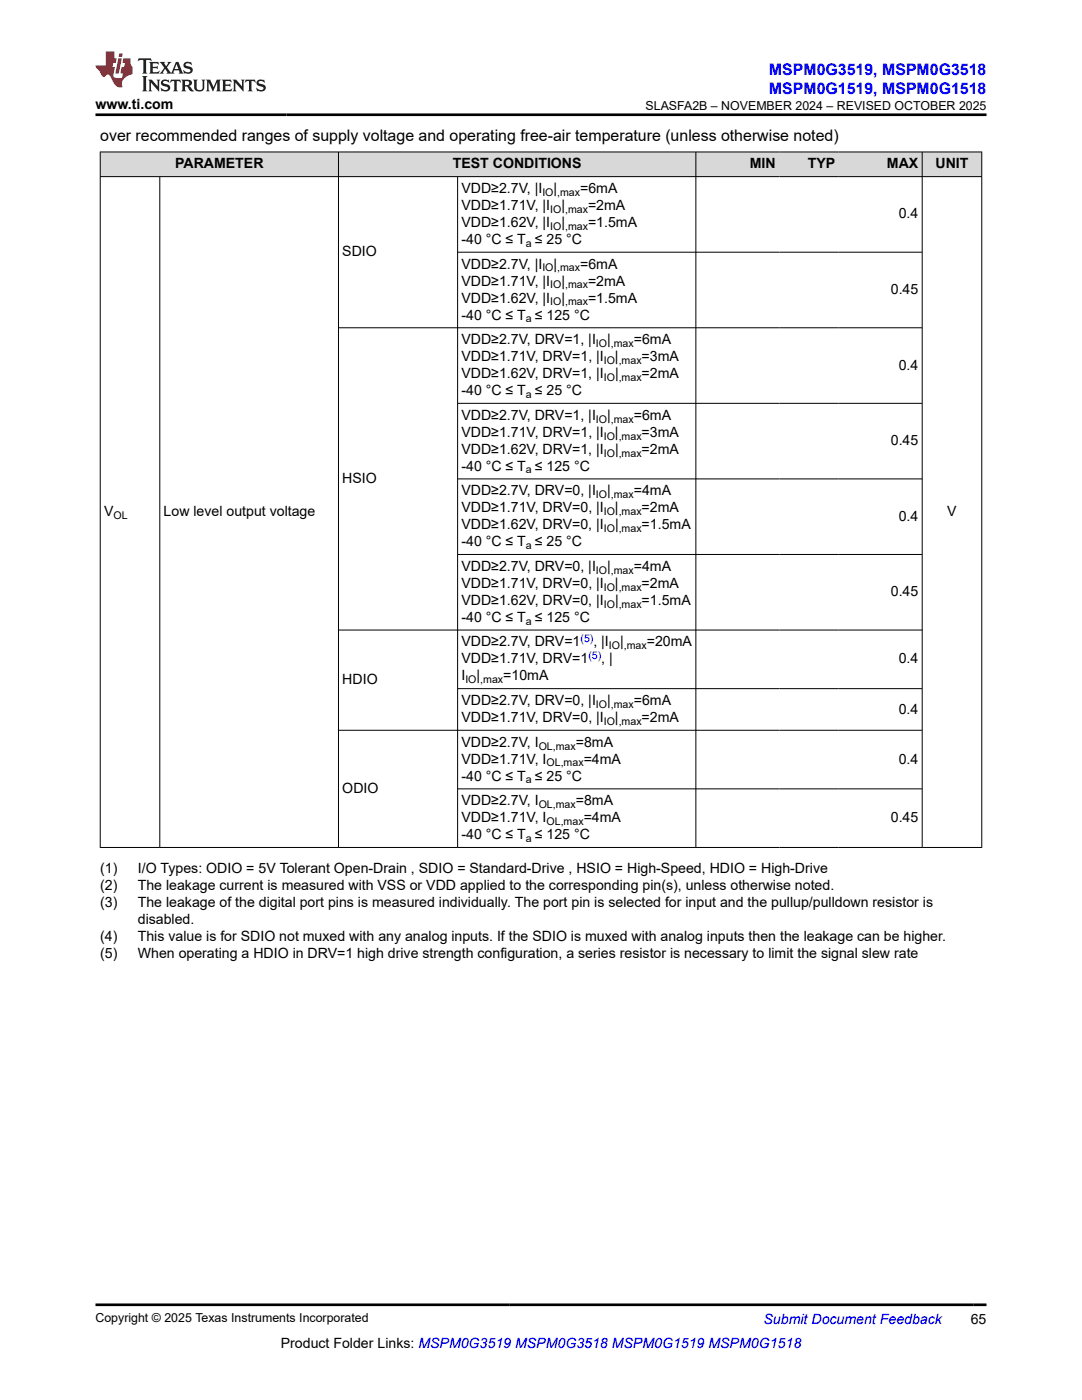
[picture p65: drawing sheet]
<svg xmlns="http://www.w3.org/2000/svg" width="216mm" height="279mm" viewBox="0 0 216 279" stroke-linecap="round" stroke-linejoin="round" font-family="sans-serif">
<defs><g id="words">
<g font-size="3.2" fill="#00f">
<text x="153.4" y="14.9">MSPM0G3519, MSPM0G3518</text>
<text x="153.4" y="18.7">MSPM0G1519, MSPM0G1518</text>
</g>
<text font-size="3.2" x="20" y="28.2">over recommended ranges of supply voltage and operating free-air temperature (unless otherwise noted)</text>
<g font-size="2.8">
<text x="19" y="21.8">www.ti.com</text>
<text x="34.9" y="33.6">PARAMETER</text>
<text x="90.3" y="33.6">TEST CONDITIONS</text>
<text x="149.6" y="33.6">MIN</text>
<text x="161.2" y="33.6">TYP</text>
<text x="177" y="33.6">MAX</text>
<text x="186.7" y="33.6">UNIT</text>
<text x="92.1" y="38.5">VDD≥2.7V, |I</text>
<text x="92.1" y="41.9">VDD≥1.71V, |I</text>
<text x="110.5" y="38.5">|</text>
<text x="112" y="41.9">|</text>
<text x="115.8" y="38.5">=6mA</text>
<text x="117.3" y="41.9">=2mA</text>
<text x="92.1" y="45.3">VDD≥1.62V, |I</text>
<text x="112" y="45.3">|</text>
<text x="117.3" y="45.3">=1.5mA</text>
<text x="179.3" y="43.6">0.4</text>
<text x="68.3" y="51.1">SDIO</text>
<text x="92.1" y="48.7">-40 °C ≤ T ≤ 25 °C</text>
<text x="92.1" y="53.6">VDD≥2.7V, |I</text>
<text x="110.5" y="53.6">|</text>
<text x="115.8" y="53.6">=6mA</text>
<text x="92.1" y="57">VDD≥1.71V, |I</text>
<text x="112" y="57">|</text>
<text x="117.3" y="57">=2mA</text>
<text x="177.8" y="58.7">0.45</text>
<text x="92.1" y="60.4">VDD≥1.62V, |I</text>
<text x="92.1" y="63.8">-40 °C ≤ T ≤ 125 °C</text>
<text x="112" y="60.4">|</text>
<text x="117.3" y="60.4">=1.5mA</text>
<text x="92.1" y="68.7">VDD≥2.7V, DRV=1, |I</text>
<text x="121.1" y="68.7">|</text>
<text x="126.5" y="68.7">=6mA</text>
<text x="92.1" y="72.1">VDD≥1.71V, DRV=1, |I</text>
<text x="92.1" y="75.5">VDD≥1.62V, DRV=1, |I</text>
<text x="122.7" y="72.1">|</text>
<text x="122.7" y="75.5">|</text>
<text x="128" y="75.5">=2mA</text>
<text x="128" y="72.1">=3mA</text>
<text x="179.3" y="73.8">0.4</text>
<text x="92.1" y="78.8">-40 °C ≤ T ≤ 25 °C</text>
<text x="92.1" y="83.8">VDD≥2.7V, DRV=1, |I</text>
<text x="121.1" y="83.8">|</text>
<text x="126.5" y="83.8">=6mA</text>
<text x="92.1" y="87.2">VDD≥1.71V, DRV=1, |I</text>
<text x="122.7" y="87.2">|</text>
<text x="128" y="87.2">=3mA</text>
<text x="177.8" y="88.8">0.45</text>
<text x="92.1" y="93.9">-40 °C ≤ T ≤ 125 °C</text>
<text x="92.1" y="90.5">VDD≥1.62V, DRV=1, |I</text>
<text x="122.7" y="90.5">|</text>
<text x="128" y="90.5">=2mA</text>
<text x="68.3" y="96.4">HSIO</text>
<text x="92.1" y="98.9">VDD≥2.7V, DRV=0, |I</text>
<text x="121.1" y="98.9">|</text>
<text x="126.5" y="98.9">=4mA</text>
<text x="20.8" y="103">V</text>
<text x="32.7" y="103">Low level output voltage</text>
<text x="92.1" y="102.2">VDD≥1.71V, DRV=0, |I</text>
<text x="92.1" y="105.6">VDD≥1.62V, DRV=0, |I</text>
<text x="122.7" y="102.2">|</text>
<text x="122.7" y="105.6">|</text>
<text x="128" y="105.6">=1.5mA</text>
<text x="128" y="102.2">=2mA</text>
<text x="179.3" y="103.9">0.4</text>
<text x="189" y="103">V</text>
<text x="92.1" y="109">-40 °C ≤ T ≤ 25 °C</text>
<text x="92.1" y="113.9">VDD≥2.7V, DRV=0, |I</text>
<text x="121.1" y="113.9">|</text>
<text x="126.5" y="113.9">=4mA</text>
<text x="92.1" y="117.3">VDD≥1.71V, DRV=0, |I</text>
<text x="122.7" y="117.3">|</text>
<text x="128" y="117.3">=2mA</text>
<text x="177.8" y="119">0.45</text>
<text x="92.1" y="124.1">-40 °C ≤ T ≤ 125 °C</text>
<text x="92.1" y="120.7">VDD≥1.62V, DRV=0, |I</text>
<text x="122.7" y="120.7">|</text>
<text x="128" y="120.7">=1.5mA</text>
<text x="92.1" y="129">VDD≥2.7V, DRV=1</text>
<text x="118.4" y="129">, |I</text>
<text x="123.7" y="129">|</text>
<text x="129.1" y="129">=20mA</text>
<text x="68.3" y="136.6">HDIO</text>
<text x="92.1" y="132.4">VDD≥1.71V, DRV=1</text>
<text x="92.1" y="135.8">I</text>
<text x="95.1" y="135.8">|</text>
<text x="100.4" y="135.8">=10mA</text>
<text x="120" y="132.4">, |</text>
<text x="179.3" y="132.4">0.4</text>
<text x="92.1" y="140.7">VDD≥2.7V, DRV=0, |I</text>
<text x="121.1" y="140.7">|</text>
<text x="126.5" y="140.7">=6mA</text>
<text x="179.3" y="142.4">0.4</text>
<text x="92.1" y="144.1">VDD≥1.71V, DRV=0, |I</text>
<text x="92.1" y="149">VDD≥2.7V, I</text>
<text x="114.9" y="149">=8mA</text>
<text x="122.7" y="144.1">|</text>
<text x="128" y="144.1">=2mA</text>
<text x="92.1" y="152.4">VDD≥1.71V, I</text>
<text x="92.1" y="155.8">-40 °C ≤ T ≤ 25 °C</text>
<text x="116.5" y="152.4">=4mA</text>
<text x="179.3" y="152.4">0.4</text>
<text x="68.3" y="158.2">ODIO</text>
<text x="92.1" y="160.7">VDD≥2.7V, I</text>
<text x="114.9" y="160.7">=8mA</text>
<text x="92.1" y="164.1">VDD≥1.71V, I</text>
<text x="92.1" y="167.5">-40 °C ≤ T ≤ 125 °C</text>
<text x="116.5" y="164.1">=4mA</text>
<text x="177.8" y="164.1">0.45</text>
<text x="20" y="174.3">(1)</text>
<text x="20" y="177.7">(2)</text>
<text x="27.5" y="174.3">I/O Types: ODIO = 5V Tolerant Open-Drain , SDIO = Standard-Drive , HSIO = High-Speed, HDIO = High-Drive</text>
<text x="27.5" y="177.7">The leakage current is measured with VSS or VDD applied to the corresponding pin(s), unless otherwise noted.</text>
<text x="20" y="181.1">(3)</text>
<text x="27.5" y="181.1">The leakage of the digital port pins is measured individually. The port pin is selected for input and the pullup/pulldown resistor is</text>
<text x="27.5" y="184.4">disabled.</text>
<text x="20" y="187.8">(4)</text>
<text x="20" y="191.2">(5)</text>
<text x="27.5" y="187.8">This value is for SDIO not muxed with any analog inputs. If the SDIO is muxed with analog inputs then the leakage can be higher.</text>
<text x="27.5" y="191.2">When operating a HDIO in DRV=1 high drive strength configuration, a series resistor is necessary to limit the signal slew rate</text>
<text x="56" y="269">Product Folder Links: MSPM0G3519 MSPM0G3518 MSPM0G1519 MSPM0G1518</text>
<text x="193.7" y="264.2">65</text>
</g>
<text font-size="2.8" fill="#00f" x="152.4" y="264.2">Submit Document Feedback</text>
<g font-size="2.5">
<text x="128.8" y="21.9">SLASFA2B – NOVEMBER 2024 – REVISED OCTOBER 2025</text>
<text x="19" y="263.9">Copyright © 2025 Texas Instruments Incorporated</text>
</g>
<g font-size="2.1">
<text x="108.2" y="39.1">IO ,max</text>
<text x="109.8" y="45.9">IO ,max</text>
<text x="109.8" y="42.5">IO ,max</text>
<text x="104.9" y="49.2">a</text>
<text x="108.2" y="54.2">IO ,max</text>
<text x="109.8" y="57.6">IO ,max</text>
<text x="104.9" y="64.3">a</text>
<text x="109.8" y="60.9">IO ,max</text>
<text x="118.9" y="69.3">IO ,max</text>
<text x="120.5" y="72.6">IO ,max</text>
<text x="120.5" y="76">IO ,max</text>
<text x="104.9" y="79.4">a</text>
<text x="118.9" y="84.3">IO ,max</text>
<text x="120.5" y="87.7">IO ,max</text>
<text x="104.9" y="94.5">a</text>
<text x="120.5" y="91.1">IO ,max</text>
<text x="118.9" y="99.4">IO ,max</text>
<text x="22.6" y="103.6">OL</text>
<text x="120.5" y="102.8">IO ,max</text>
<text x="120.5" y="106.2">IO ,max</text>
<text x="104.9" y="109.6">a</text>
<text x="118.9" y="114.5">IO ,max</text>
<text x="120.5" y="117.9">IO ,max</text>
<text x="104.9" y="124.7">a</text>
<text x="120.5" y="121.3">IO ,max</text>
<text x="121.5" y="129.6">IO ,max</text>
<text x="92.9" y="136.4">IO ,max</text>
<text x="118.9" y="141.3">IO ,max</text>
<text x="107.5" y="149.6">OL,max</text>
<text x="120.5" y="144.7">IO ,max</text>
<text x="109.1" y="153">OL,max</text>
<text x="104.9" y="156.4">a</text>
<text x="107.5" y="161.3">OL,max</text>
<text x="109.1" y="164.7">OL,max</text>
<text x="104.9" y="168">a</text>
</g>
<g font-size="2.1" fill="#00f">
<text x="115.8" y="128.1">(5)</text>
<text x="117.4" y="131.5">(5)</text>
</g>
</g></defs>
<g fill="#d8d8d8">
<path d="M20 30.3h175.9v5h-175.9z" fill-rule="evenodd"/>
<path d="M20.1 30.4h47.4v4.8h-47.4z" fill-rule="evenodd"/>
<path d="M67.6 30.4h71.2v4.8h-71.2z" fill-rule="evenodd"/>
<path d="M138.9 30.4h16.6v4.8h-16.6z" fill-rule="evenodd"/>
<path d="M155.5 30.4h11.9v4.8h-11.9z" fill-rule="evenodd"/>
<path d="M167.4 30.4h16.6v4.8h-16.6z" fill-rule="evenodd"/>
<path d="M184.1 30.4h11.7v4.8h-11.7z" fill-rule="evenodd"/>
</g>
<g fill="none" stroke="#000" stroke-width=".2">
<path d="M19.9 30.3h176.1M19.9 35.3h176.1M20 30.3v138.9M31.9 35.3v133.9M67.5 30.3v138.9M91.3 35.3v133.9M138.9 30.3v138.9M184 30.3v138.9M195.9 30.3v138.9M91.3 50.3h92.8M67.5 65.4h116.6M91.3 80.5h92.8"/>
<path d="M91.3 95.6h92.8M91.3 110.7h92.8M67.5 125.7h116.6M91.3 137.4h92.8M67.5 145.7h116.6M91.3 157.4h92.8M19.9 169.1h176.1"/>
</g>
<path d="M27.7 11.6l-.2 .6 .5-.2h.6v.1v2.2l-.2 .4h1l-.2-.4v-2.2v-.1h.5l.5 .2-.1-.6zM29.8 12.4l.2 .3v1.6l-.2 .4h1.9l.1-.6a1.08 1.08 0 0 1-1.3 .2v-.7h.6l.4 .2v-.7l-.4 .2h-.6v-.5l.2-.2a1 1 0 0 1 1 .3l-.1-.5zM31.8 12.4l1 1.1-1 1.2h.9l-.2-.2 .4-.8 .5 .8-.2 .2h1.6l-.2-.2 .1-.5h1l.1 .5-.1 .2h.9l-.2-.4-.8-1.9h-.5l-1 2.1-.8-1.1 .9-1h-.8l.2 .2-.5 .6-.3-.6 .1-.2zM35.2 12.8l.4 1h-.8zM36.8 12.5a.65 .65 0 0 0-.2 .7 .65 .65 0 0 0 .6 .5l.7 .1 .1 .3a.79 .79 0 0 1-.7 .4 .79 .79 0 0 1-.7-.5l.1 .7 .2-.1a.93 .93 0 0 0 1.1 0 .93 .93 0 0 0 .4-.9 1.46 1.46 0 0 0-1.2-.6l-.1-.3a1.09 1.09 0 0 1 1.2 .2l-.2-.6-.1 .1-.6-.2zM28.4 15.2l.2 .4v2.2l-.2 .4h1l-.2-.4v-2.2l.2-.4zM29.6 15.9l.2 .4v1.5l-.2 .4h.8l-.3-.4v-1.3l1.7 1.8v-2l.2-.4h-.8l.2 .2 .1 1.1-1.2-1.3zM32.3 16a.65 .65 0 0 0-.2 .8 .65 .65 0 0 0 .7 .4l.6 .2 .1 .2a.79 .79 0 0 1-.7 .4 .79 .79 0 0 1-.7-.5l.1 .7 .2-.1a.93 .93 0 0 0 1.1 .1 .93 .93 0 0 0 .4-1 1.46 1.46 0 0 0-1.2-.5l-.1-.4a1.09 1.09 0 0 1 1.2 .2l-.2-.6-.1 .1-.6-.1zM34.1 15.9l-.1 .6a.63 .63 0 0 1 .7-.3l.1 1.6-.3 .4h1l-.2-.4v-1.6a.66 .66 0 0 1 .8 .3l-.1-.6zM36.2 15.9l.2 .4v1.5l-.2 .4h.9l-.2-.2v-.7h.5l.1 .2a.79 .79 0 0 0 1.2 .6l-1-.9a.61 .61 0 0 0 .6-.6 .61 .61 0 0 0-.5-.7zM36.9 16.2h.2a.47 .47 0 0 1 .5 .1 .47 .47 0 0 1 .1 .5l-.2 .1-.6 .1zM38.5 15.9l.2 .2a2.27 2.27 0 0 0 .4 2 1.04 1.04 0 0 0 1.7-.7v-1.3l.2-.2h-.8l.2 .4v1.1a.6 .6 0 0 1-.6 .6 .6 .6 0 0 1-.6-.6v-1.1l.3-.4zM41.1 15.9l.2 .4v1.5l-.2 .4h.7l-.2-.4v-1.4l.9 1.9 .8-1.9v1.4l-.2 .4h1l-.3-.4v-1.5l.3-.4h-.8l-.7 1.5-.7-1.5zM44.3 15.9l.2 .4v1.5l-.2 .4h1.9l.1-.6a1.09 1.09 0 0 1-1.3 .2v-.7h.6l.4 .2v-.6l-.4 .2h-.6v-.6l.2-.1a1.01 1.01 0 0 1 1 .3l-.1-.6zM46.4 15.9l.3 .4v1.5l-.3 .4h.8l-.2-.4v-1.3l1.6 1.8v-2l.2-.4h-.7l.2 .2v1.1l-1.2-1.3zM49 15.9l-.1 .6a.63 .63 0 0 1 .8-.3v1.6l-.3 .4h1l-.2-.4v-1.6a.66 .66 0 0 1 .8 .3l-.1-.6zM51.4 16a.65 .65 0 0 0-.2 .8 .65 .65 0 0 0 .6 .4l.6 .2 .2 .2a.79 .79 0 0 1-.8 .4 .79 .79 0 0 1-.6-.5l.1 .7 .2-.1a.93 .93 0 0 0 1 .1 .93 .93 0 0 0 .5-1 1.46 1.46 0 0 0-1.3-.5l-.1-.4a1.09 1.09 0 0 1 1.3 .2l-.2-.6-.2 .1-.5-.1z" fill="#231f20"/>
<path d="M21.1 10.3v2.7h-2.1l.1 .4 .9 1a.95 .95 0 0 0 .9 .9 .59 .59 0 0 1 .6-.4 .59 .59 0 0 1 .5 .3l.4 .8a1.59 1.59 0 0 0 2.1 1.4 1.61 1.61 0 0 1 1-2.3l1-.3-.1-1.5a1.59 1.59 0 0 1-.4-1.7h-1.4l-.2 .9h.5l-.1 .9h-.5l-.2 .9v.3l.4 .1-.2 .9h-.6a.73 .73 0 0 1-1.1-.7l.3-1.5h-.5l.2-.9h.5l.2-.9h-.5v-1.3zM23.6 11.6l-.6 3.1h.7l.6-3.1zM23.8 10.7l-.1 .6h.7l.1-.6z" fill="#ed1c24"/>
<path d="M19 22.9h177.8M19 260.4h177.8" fill="none" stroke="#000" stroke-width=".53"/>
<use href="#words"/>
</svg>
